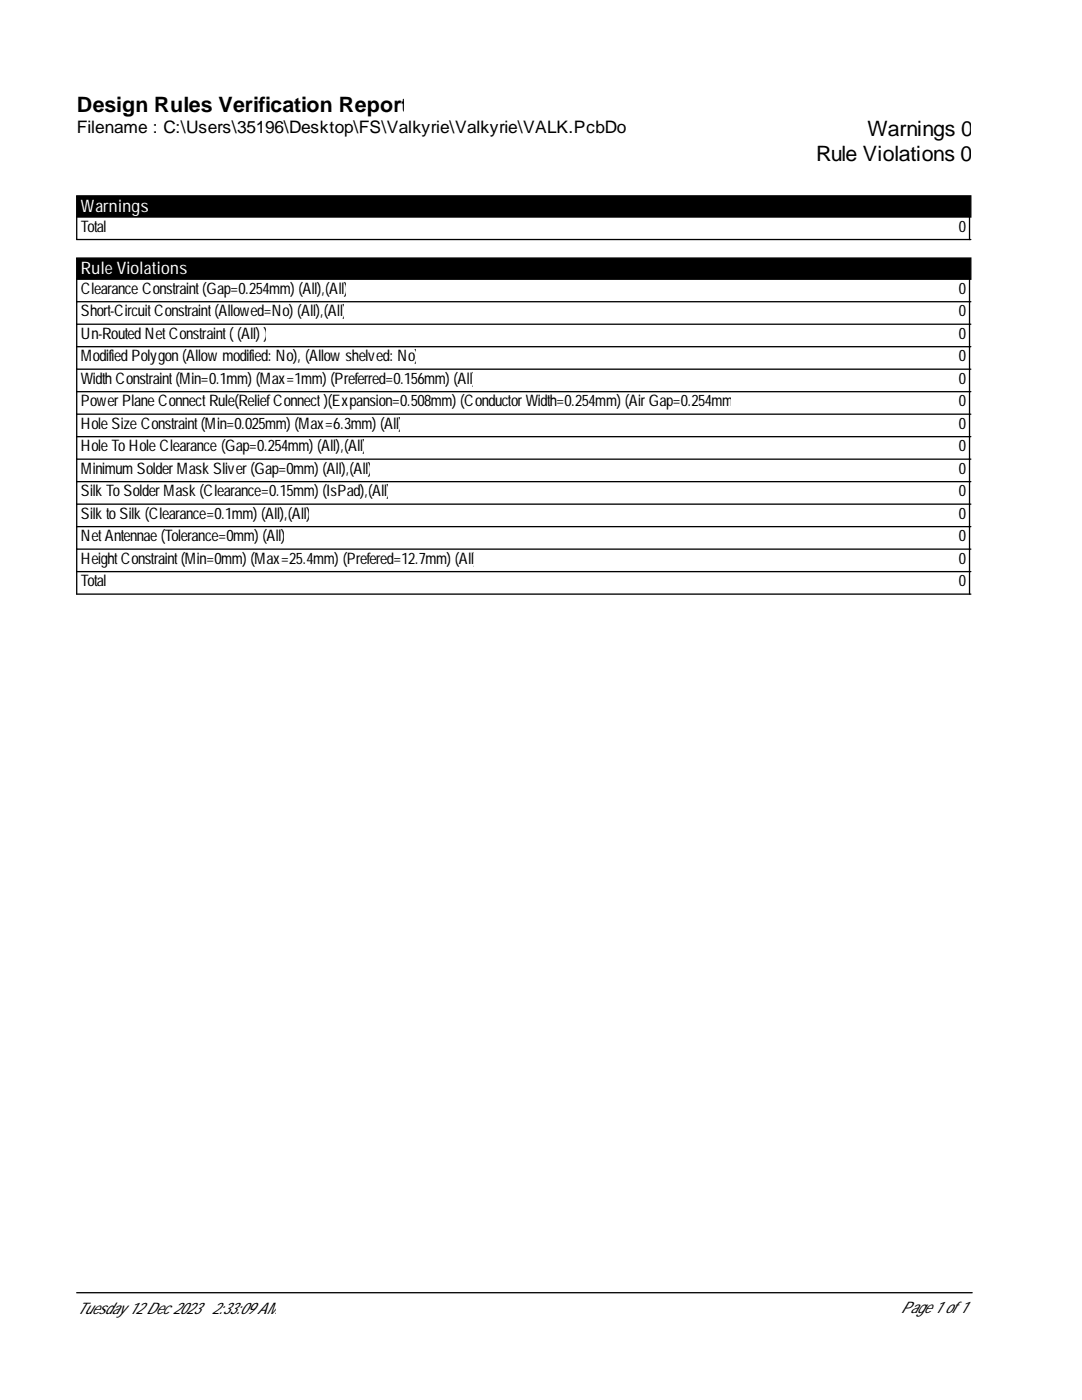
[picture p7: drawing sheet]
<svg xmlns="http://www.w3.org/2000/svg" width="216mm" height="279mm" viewBox="0 0 216 279" stroke-linecap="round" stroke-linejoin="round" font-family="sans-serif">
<defs><g id="words">
<g font-size="4.2">
<text x="15.3" y="22.3">Design Rules Verification Report</text>
<text x="173.1" y="27.1">Warnings 0</text>
<text x="162.8" y="32.1">Rule Violations 0</text>
</g>
<text font-size="3.4" x="15.3" y="26.6">Filename : C:\Users\35196\Desktop\FS\Valkyrie\Valkyrie\VALK.PcbDoc</text>
<g font-size="3.4" fill="#fff">
<text x="16.1" y="42.3">Warnings</text>
<text x="16.1" y="54.7">Rule Violations</text>
</g>
<g font-size="3.2">
<text x="16.1" y="46.2">Total</text>
<text x="191.3" y="46.2">0</text>
<text x="16.1" y="58.6">Clearance Constraint(Gap=0.254mm) (All),(All)</text>
<text x="191.3" y="58.6">0</text>
<text x="16.1" y="63.1">Short-CircuitConstraint(Allowed=No) (All),(All)</text>
<text x="191.3" y="63.1">0</text>
<text x="16.1" y="67.6">Un-Routed NetConstraint( (All) )</text>
<text x="191.3" y="67.6">0</text>
<text x="16.1" y="72.1">Modified Polygon (Allow modified: No), (Allow shelved: No)</text>
<text x="16.1" y="76.6">Width Constraint(Min=0.1mm) (Max=1mm) (Preferred=0.156mm) (All)</text>
<text x="191.3" y="72.1">0</text>
<text x="191.3" y="76.6">0</text>
<text x="16.1" y="81.1">Power Plane ConnectRule(ReliefConnect )(Expansion=0.508mm) (Conductor Width=0.254mm) (Air Gap=0.254mm)</text>
<text x="191.3" y="81.1">0</text>
<text x="16.1" y="85.6">Hole Size Constraint(Min=0.025mm) (Max=6.3mm) (All)</text>
<text x="191.3" y="85.6">0</text>
<text x="16.1" y="90.1">Hole To Hole Clearance (Gap=0.254mm) (All),(All)</text>
<text x="16.1" y="94.6">Minimum Solder Mask Sliver (Gap=0mm) (All),(All)</text>
<text x="191.3" y="90.1">0</text>
<text x="191.3" y="94.6">0</text>
<text x="16.1" y="99">Silk To Solder Mask (Clearance=0.15mm) (IsPad),(All)</text>
<text x="191.3" y="99">0</text>
<text x="16.1" y="103.5">Silk to Silk (Clearance=0.1mm) (All),(All)</text>
<text x="191.3" y="103.5">0</text>
<text x="16.1" y="108">NetAntennae (Tolerance=0mm) (All)</text>
<text x="16.1" y="112.5">HeightConstraint(Min=0mm) (Max=25.4mm) (Prefered=12.7mm) (All)</text>
<text x="191.3" y="108">0</text>
<text x="191.3" y="112.5">0</text>
<text x="16.1" y="117">Total</text>
<text x="191.3" y="117">0</text>
<text x="15.3" y="262.2">Tuesday 12 Dec 2023</text>
<text x="42.2" y="262.2">2:33:09 AM</text>
<text x="179.7" y="261.9">Page 1 of 1</text>
</g>
</g></defs>
<path d="M15.3 39.1h178.4v4.2h-178.4zM15.3 51.5h178.4v4.2h-178.4z" fill="#000" stroke="#000" stroke-width=".26"/>
<g fill="none" stroke="#000" stroke-width=".26">
<path d="M15.3 43.3v4.5h178.4M15.3 55.7v62.9h178.4M193.5 43.3v4.5M193.5 55.7v62.9M15.3 60.2h178.4M15.3 64.7h178.4M15.3 69.2h178.4M15.3 73.7h178.4M15.3 78.2h178.4M15.3 82.7h178.4M15.3 87.1h178.4M15.3 91.6h178.4"/>
<path d="M15.3 96.1h178.4M15.3 100.6h178.4M15.3 105.1h178.4M15.3 109.6h178.4M15.3 114.1h178.4M15.3 258h178.7"/>
</g>
<use href="#words"/>
</svg>
